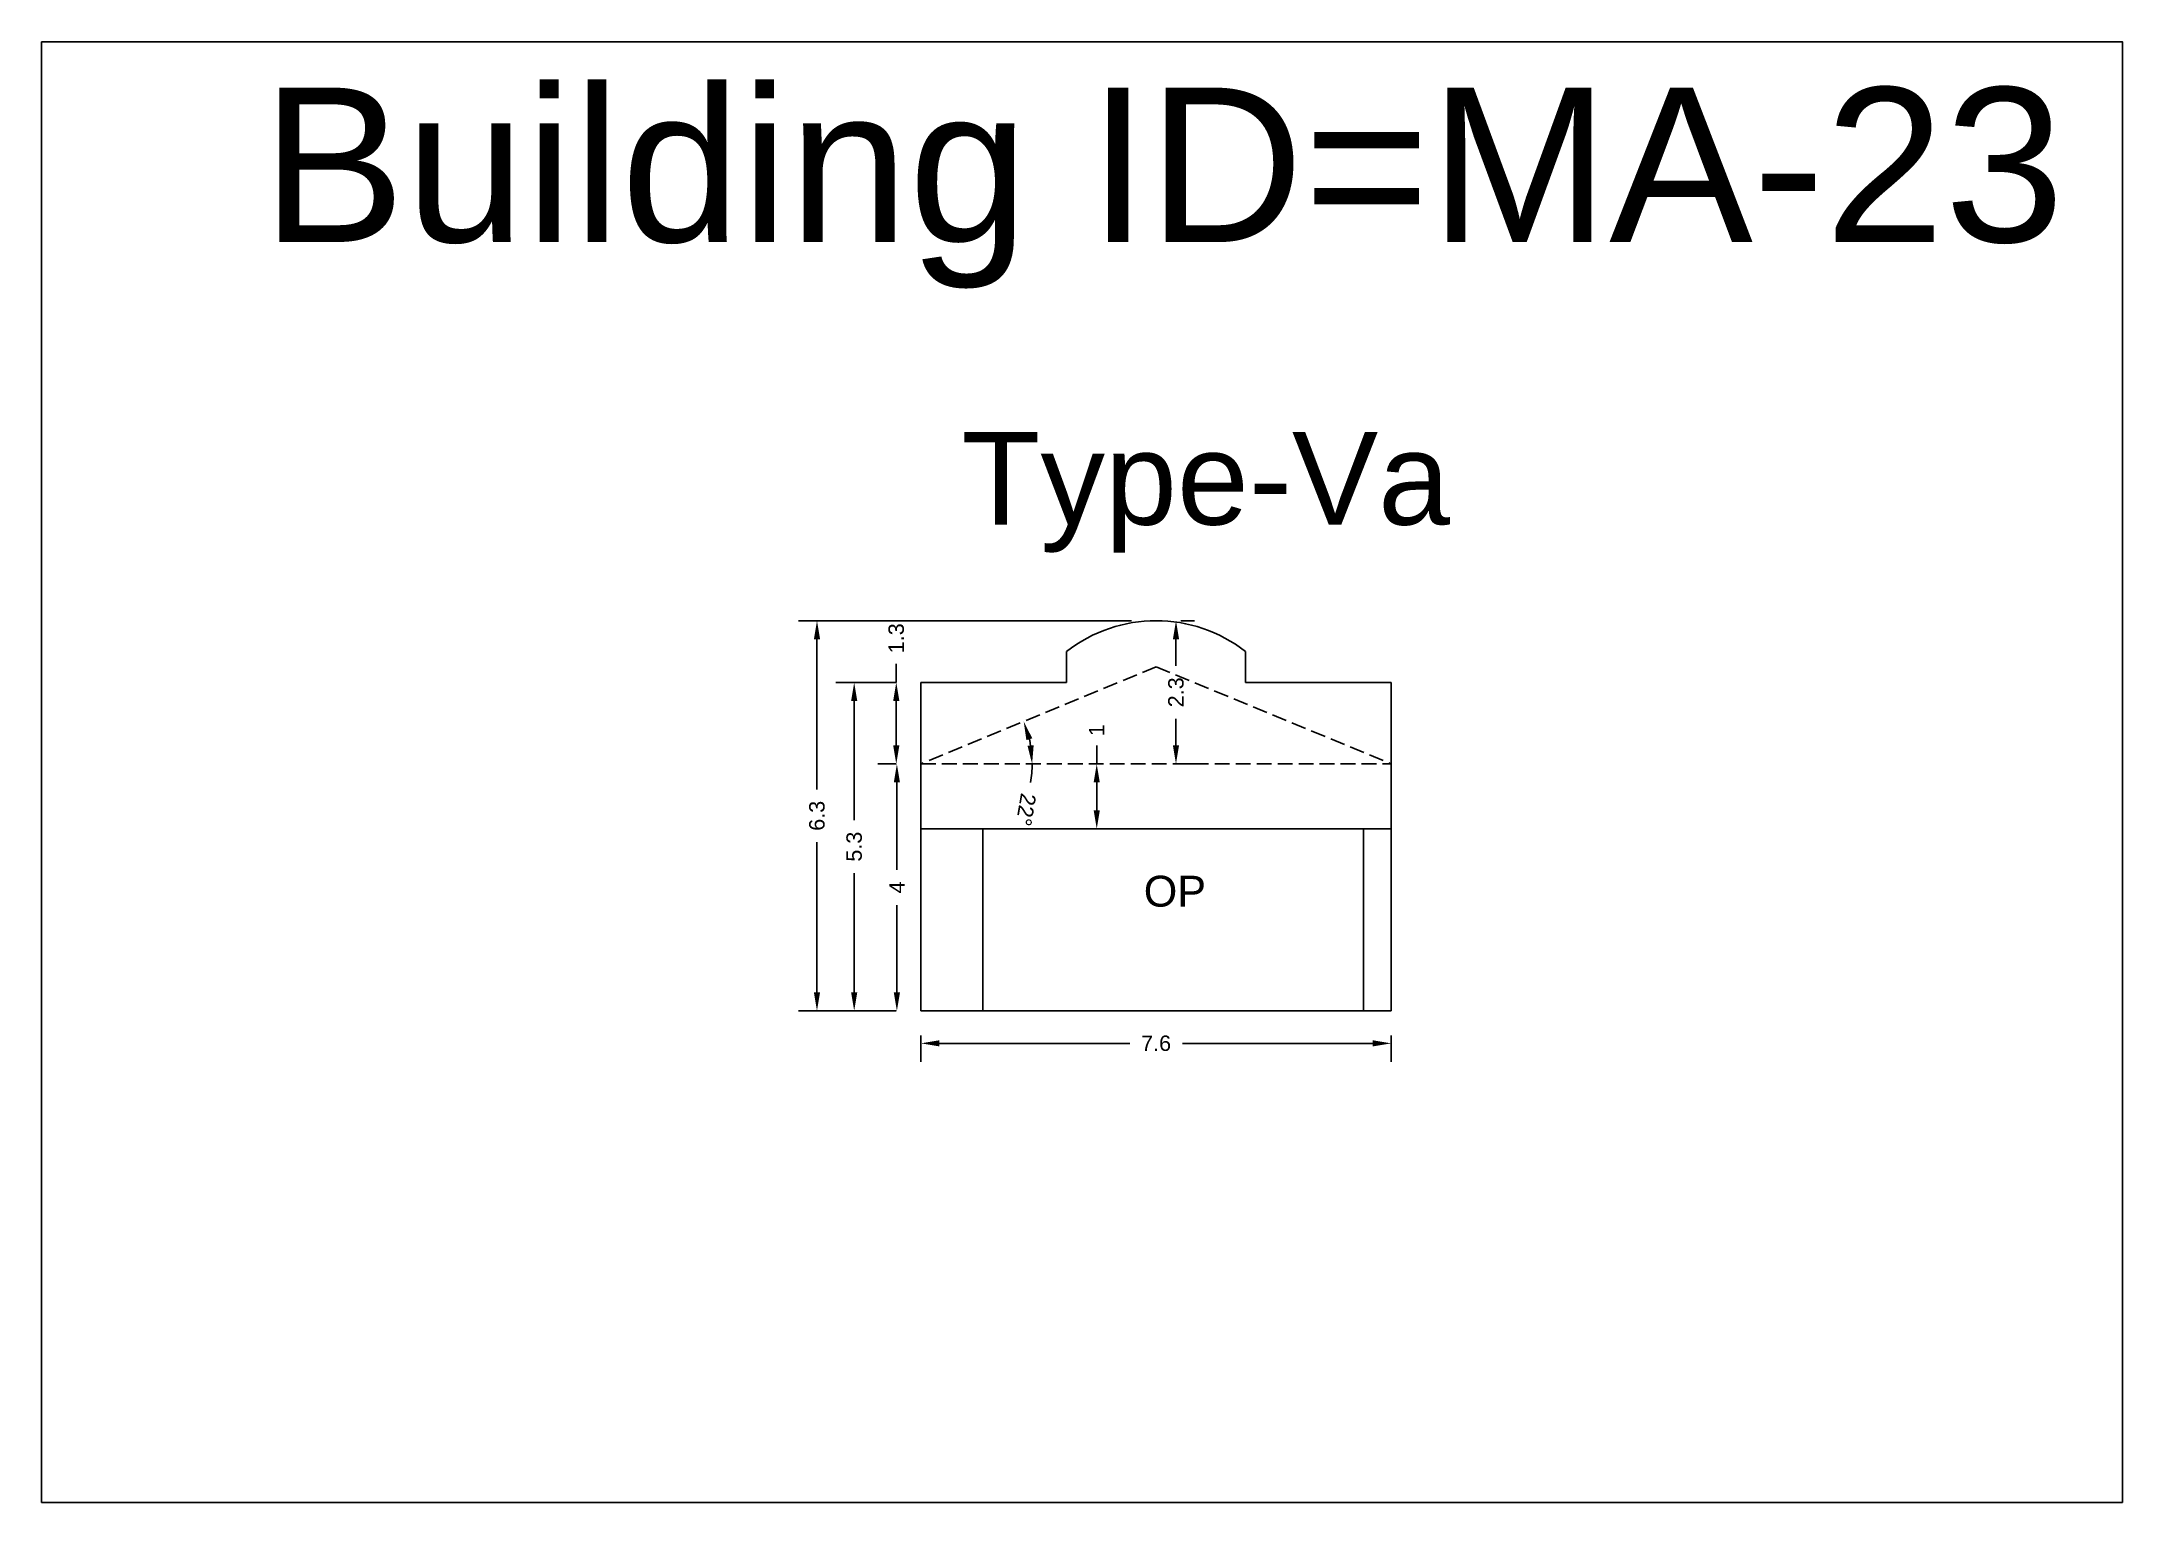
# Model space of a CAD drawing. Header units: metres. Extents: x 3416649 to 3417100, y -6712966 to -6712690.
# Drawn here: x 3416720.1 to 3416753.82, y -6712773.95 to -6712750.3 of the extents above; entities that cross this region are included whole.
import ezdxf

# ---------------------------------------------------------------- set-up
doc = ezdxf.new("R2010")
doc.units = ezdxf.units.M
doc.linetypes.add('ACAD_ISO02W100', pattern=[15, 12, -3])
doc.layers.add('Dotted', color=7, linetype='ACAD_ISO02W100', plot=False)
doc.styles.get("Standard").update_dxf_attribs({"font": 'arial.ttf'})
doc.dimstyles.new('ISO-25', dxfattribs={"dimtxt": 0.25, "dimasz": 0.3, "dimexe": 0.3, "dimexo": 0.4, "dimgap": 0.2, "dimtad": 0, "dimdec": 1, "dimdsep": 46, "dimtxsty": 'Standard', "dimcen": 2.5, "dimadec": 0, "dimazin": 0, "dimtfac": 1, "dimtdec": 1, "dimtmove": 0, "dimatfit": 3, "dimfxl": 1, "dimarcsym": 0})

# ---------------------------------------------------------------- blocks, each defined once
blk = doc.blocks.new('*D178')
at = {"color": 0, "lineweight": -2, "transparency": 16777216}
for start, end in [(9.5546, 12.8407), (350.4454, 360)]:
    blk.add_arc((3416734.351, -6712761.996), 1.801, start, end, dxfattribs=at)
at = {"color": 0, "transparency": 16777216}
for points in [[(3416736.059, -6712761.611), (3416736.155, -6712761.581), (3416736.016, -6712761.31)], [(3416736.177, -6712761.693), (3416736.077, -6712761.702), (3416736.152, -6712761.996)]]:
    blk.add_solid(points, dxfattribs=at)
at = {"layer": 'Defpoints', "color": 0, "transparency": 16777216}
for p in [(3416738.161, -6712760.426), (3416736.091, -6712761.532), (3416734.351, -6712761.996), (3416734.351, -6712761.996), (3416741.971, -6712761.996)]:
    blk.add_point(p, dxfattribs=at)
at = {"color": 0, "transparency": 16777216, "insert": (3416736.053, -6712762.737), "char_height": 0.25, "attachment_point": 5, "rotation": 260.4454}
blk.add_mtext('22°', dxfattribs=at)
blk = doc.blocks.new('*D179')
at = {"color": 0, "lineweight": -2, "transparency": 16777216}
for p, q in [((3416737.199, -6712761.996), (3416737.199, -6712761.696)), ((3416737.599, -6712761.996), (3416737.499, -6712761.996)), ((3416737.199, -6712762.746), (3416737.199, -6712762.296)), ((3416737.599, -6712763.046), (3416737.499, -6712763.046))]:
    blk.add_line(p, q, dxfattribs=at)
at = {"color": 0, "transparency": 16777216}
for points in [[(3416737.149, -6712762.296), (3416737.249, -6712762.296), (3416737.199, -6712761.996)], [(3416737.149, -6712762.746), (3416737.249, -6712762.746), (3416737.199, -6712763.046)]]:
    blk.add_solid(points, dxfattribs=at)
at = {"layer": 'Defpoints', "color": 0, "transparency": 16777216}
for p in [(3416737.199, -6712761.996), (3416737.199, -6712761.996), (3416737.199, -6712763.046)]:
    blk.add_point(p, dxfattribs=at)
at = {"color": 0, "transparency": 16777216, "insert": (3416737.199, -6712761.45), "char_height": 0.25, "attachment_point": 5, "rotation": 90}
blk.add_mtext('1', dxfattribs=at)
blk = doc.blocks.new('*D180')
at = {"color": 0, "lineweight": -2, "transparency": 16777216}
for p, q in [((3416733.951, -6712761.996), (3416733.661, -6712761.996)), ((3416733.961, -6712762.296), (3416733.961, -6712763.71)), ((3416733.961, -6712765.696), (3416733.961, -6712764.283)), ((3416733.951, -6712765.996), (3416733.661, -6712765.996))]:
    blk.add_line(p, q, dxfattribs=at)
at = {"color": 0, "transparency": 16777216}
for points in [[(3416733.911, -6712762.296), (3416734.011, -6712762.296), (3416733.961, -6712761.996)], [(3416733.911, -6712765.696), (3416734.011, -6712765.696), (3416733.961, -6712765.996)]]:
    blk.add_solid(points, dxfattribs=at)
at = {"layer": 'Defpoints', "color": 0, "transparency": 16777216}
for p in [(3416733.961, -6712761.996), (3416734.351, -6712761.996), (3416734.351, -6712765.996)]:
    blk.add_point(p, dxfattribs=at)
at = {"color": 0, "transparency": 16777216, "insert": (3416733.961, -6712763.996), "char_height": 0.25, "attachment_point": 5, "rotation": 90}
blk.add_mtext('4', dxfattribs=at)
blk = doc.blocks.new('*D181')
at = {"color": 0, "lineweight": -2, "transparency": 16777216}
for p, q in [((3416733.951, -6712760.676), (3416732.969, -6712760.676)), ((3416733.269, -6712760.976), (3416733.269, -6712762.909)), ((3416733.269, -6712765.696), (3416733.269, -6712763.764)), ((3416733.951, -6712765.996), (3416732.969, -6712765.996))]:
    blk.add_line(p, q, dxfattribs=at)
at = {"color": 0, "transparency": 16777216}
for points in [[(3416733.219, -6712760.976), (3416733.319, -6712760.976), (3416733.269, -6712760.676)], [(3416733.219, -6712765.696), (3416733.319, -6712765.696), (3416733.269, -6712765.996)]]:
    blk.add_solid(points, dxfattribs=at)
at = {"layer": 'Defpoints', "color": 0, "transparency": 16777216}
for p in [(3416733.269, -6712760.676), (3416734.351, -6712760.676), (3416734.351, -6712765.996)]:
    blk.add_point(p, dxfattribs=at)
at = {"color": 0, "transparency": 16777216, "insert": (3416733.269, -6712763.336), "char_height": 0.25, "attachment_point": 5, "rotation": 90}
blk.add_mtext('5.3', dxfattribs=at)
blk = doc.blocks.new('*D182')
at = {"color": 0, "lineweight": -2, "transparency": 16777216}
for p, q in [((3416737.761, -6712759.676), (3416732.366, -6712759.676)), ((3416732.666, -6712759.976), (3416732.666, -6712762.408)), ((3416732.666, -6712765.696), (3416732.666, -6712763.265)), ((3416733.951, -6712765.996), (3416732.366, -6712765.996))]:
    blk.add_line(p, q, dxfattribs=at)
at = {"color": 0, "transparency": 16777216}
for points in [[(3416732.616, -6712759.976), (3416732.716, -6712759.976), (3416732.666, -6712759.676)], [(3416732.616, -6712765.696), (3416732.716, -6712765.696), (3416732.666, -6712765.996)]]:
    blk.add_solid(points, dxfattribs=at)
at = {"layer": 'Defpoints', "color": 0, "transparency": 16777216}
for p in [(3416732.666, -6712759.676), (3416738.161, -6712759.676), (3416734.351, -6712765.996)]:
    blk.add_point(p, dxfattribs=at)
at = {"color": 0, "transparency": 16777216, "insert": (3416732.666, -6712762.836), "char_height": 0.25, "attachment_point": 5, "rotation": 90}
blk.add_mtext('6.3', dxfattribs=at)
blk = doc.blocks.new('*D183')
at = {"color": 0, "lineweight": -2, "transparency": 16777216}
for p, q in [((3416733.951, -6712760.676), (3416733.951, -6712760.376)), ((3416733.951, -6712760.676), (3416733.651, -6712760.676)), ((3416733.951, -6712761.696), (3416733.951, -6712760.976)), ((3416733.951, -6712761.996), (3416733.651, -6712761.996))]:
    blk.add_line(p, q, dxfattribs=at)
at = {"color": 0, "transparency": 16777216}
for points in [[(3416733.901, -6712760.976), (3416734.001, -6712760.976), (3416733.951, -6712760.676)], [(3416733.901, -6712761.696), (3416734.001, -6712761.696), (3416733.951, -6712761.996)]]:
    blk.add_solid(points, dxfattribs=at)
at = {"layer": 'Defpoints', "color": 0, "transparency": 16777216}
for p in [(3416733.951, -6712760.676), (3416734.351, -6712760.676), (3416734.351, -6712761.996)]:
    blk.add_point(p, dxfattribs=at)
at = {"color": 0, "transparency": 16777216, "insert": (3416733.951, -6712759.961), "char_height": 0.25, "attachment_point": 5, "rotation": 90}
blk.add_mtext('1.3', dxfattribs=at)
blk = doc.blocks.new('*D184')
at = {"color": 0, "lineweight": -2, "transparency": 16777216}
for p, q in [((3416738.561, -6712759.676), (3416738.783, -6712759.676)), ((3416738.483, -6712759.976), (3416738.483, -6712760.407)), ((3416738.483, -6712761.696), (3416738.483, -6712761.266)), ((3416738.561, -6712761.996), (3416738.783, -6712761.996))]:
    blk.add_line(p, q, dxfattribs=at)
at = {"color": 0, "transparency": 16777216}
for points in [[(3416738.433, -6712759.976), (3416738.533, -6712759.976), (3416738.483, -6712759.676)], [(3416738.433, -6712761.696), (3416738.533, -6712761.696), (3416738.483, -6712761.996)]]:
    blk.add_solid(points, dxfattribs=at)
at = {"layer": 'Defpoints', "color": 0, "transparency": 16777216}
for p in [(3416738.161, -6712759.676), (3416738.161, -6712761.996), (3416738.483, -6712761.996)]:
    blk.add_point(p, dxfattribs=at)
at = {"color": 0, "transparency": 16777216, "insert": (3416738.483, -6712760.836), "char_height": 0.25, "attachment_point": 5, "rotation": 90}
blk.add_mtext('2.3', dxfattribs=at)
blk = doc.blocks.new('*D185')
at = {"color": 0, "lineweight": -2, "transparency": 16777216}
for p, q in [((3416734.351, -6712766.396), (3416734.351, -6712766.821)), ((3416734.651, -6712766.521), (3416737.734, -6712766.521)), ((3416741.671, -6712766.521), (3416738.587, -6712766.521)), ((3416741.971, -6712766.396), (3416741.971, -6712766.821))]:
    blk.add_line(p, q, dxfattribs=at)
at = {"color": 0, "transparency": 16777216}
for points in [[(3416734.651, -6712766.471), (3416734.651, -6712766.571), (3416734.351, -6712766.521)], [(3416741.671, -6712766.471), (3416741.671, -6712766.571), (3416741.971, -6712766.521)]]:
    blk.add_solid(points, dxfattribs=at)
at = {"layer": 'Defpoints', "color": 0, "transparency": 16777216}
for p in [(3416734.351, -6712765.996), (3416741.971, -6712765.996), (3416741.971, -6712766.521)]:
    blk.add_point(p, dxfattribs=at)
at = {"color": 0, "transparency": 16777216, "insert": (3416738.161, -6712766.521), "char_height": 0.25, "attachment_point": 5}
blk.add_mtext('7.6', dxfattribs=at)

msp = doc.modelspace()

# ---------------------------------------------------------------- linework, layer by layer
msp.add_lwpolyline([(3416720.103, -6712750.299), (3416753.818, -6712750.299), (3416753.818, -6712773.955), (3416720.103, -6712773.955)], close=True)
for points in [[(3416738.161, -6712759.676), (3416738.161, -6712759.676)], [(3416736.711, -6712760.176), (3416736.711, -6712760.676)], [(3416739.611, -6712760.176), (3416739.611, -6712760.676)], [(3416734.351, -6712760.676), (3416734.351, -6712765.996)], [(3416736.711, -6712760.676), (3416734.351, -6712760.676)], [(3416741.971, -6712760.676), (3416739.611, -6712760.676)], [(3416741.971, -6712760.676), (3416741.971, -6712765.996)], [(3416734.351, -6712763.046), (3416741.971, -6712763.046)], [(3416735.351, -6712763.046), (3416735.351, -6712765.996)], [(3416741.521, -6712763.046), (3416741.521, -6712765.996)], [(3416734.351, -6712765.996), (3416741.971, -6712765.996)]]:
    msp.add_lwpolyline(points)
msp.add_arc((3416738.161, -6712762.029), 2.353, 51.9488, 128.0512)
at = {"layer": 'Dotted', "ltscale": 0.02}
for points in [[(3416738.161, -6712760.426), (3416734.351, -6712761.996)], [(3416738.161, -6712760.426), (3416741.971, -6712761.996)], [(3416734.351, -6712761.996), (3416741.971, -6712761.996)]]:
    msp.add_lwpolyline(points, dxfattribs=at)

# ---------------------------------------------------------------- texts
at = {"attachment_point": 1}
for s, width, heights, insert, char_height in [('Building ID=MA-23', 67.86454, [0.517], (3416723.666, -6712751.043), 2.5), ('Type-Va ', 9.99112, [0.517], (3416735.006, -6712756.621), 1.5), ('OP', 1.17554, [0], (3416737.961, -6712763.807), 0.5)]:
    msp.add_mtext_dynamic_manual_height_columns(s, width=width, gutter_width=12.5, heights=heights, dxfattribs=dict(at, insert=insert, char_height=char_height))

# ---------------------------------------------------------------- dimensions: what is measured, and where the dimension line sits
for base, p1, p2, picture, middle in [((3416732.666, -6712759.676), (3416734.351, -6712765.996), (3416738.161, -6712759.676), '*D182', (3416732.666, -6712762.836)), ((3416733.951, -6712760.676), (3416734.351, -6712761.996), (3416734.351, -6712760.676), '*D183', (3416733.951, -6712759.961)), ((3416738.483, -6712761.996), (3416738.161, -6712759.676), (3416738.161, -6712761.996), '*D184', (3416738.483, -6712760.836)), ((3416733.269, -6712760.676), (3416734.351, -6712765.996), (3416734.351, -6712760.676), '*D181', (3416733.269, -6712763.336)), ((3416737.199336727, -6712761.996432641), (3416737.199336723, -6712763.046432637), (3416737.199336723, -6712761.996432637), '*D179', (3416737.199336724, -6712761.450388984)), ((3416733.961, -6712761.996), (3416734.351, -6712765.996), (3416734.351, -6712761.996), '*D180', (3416733.961, -6712763.996))]:
    dim = msp.add_linear_dim(base=base, p1=p1, p2=p2, angle=90, dimstyle='ISO-25')
    dim.commit()
    dim.dimension.update_dxf_attribs({"geometry": picture, "text_midpoint": middle})
dim = msp.add_angular_dim_2l(base=(3416736.091, -6712761.532), line1=((3416734.351, -6712761.996), (3416741.971, -6712761.996)), line2=((3416738.161, -6712760.426), (3416734.351, -6712761.996)), dimstyle='ISO-25')
dim.commit()
dim.dimension.update_dxf_attribs({"geometry": '*D178', "text_midpoint": (3416736.053, -6712762.737)})
dim = msp.add_linear_dim(base=(3416741.971, -6712766.521), p1=(3416734.351, -6712765.996), p2=(3416741.971, -6712765.996), dimstyle='ISO-25')
dim.commit()
dim.dimension.update_dxf_attribs({"geometry": '*D185', "text_midpoint": (3416738.161, -6712766.521)})

doc.saveas('drawing.dxf')
